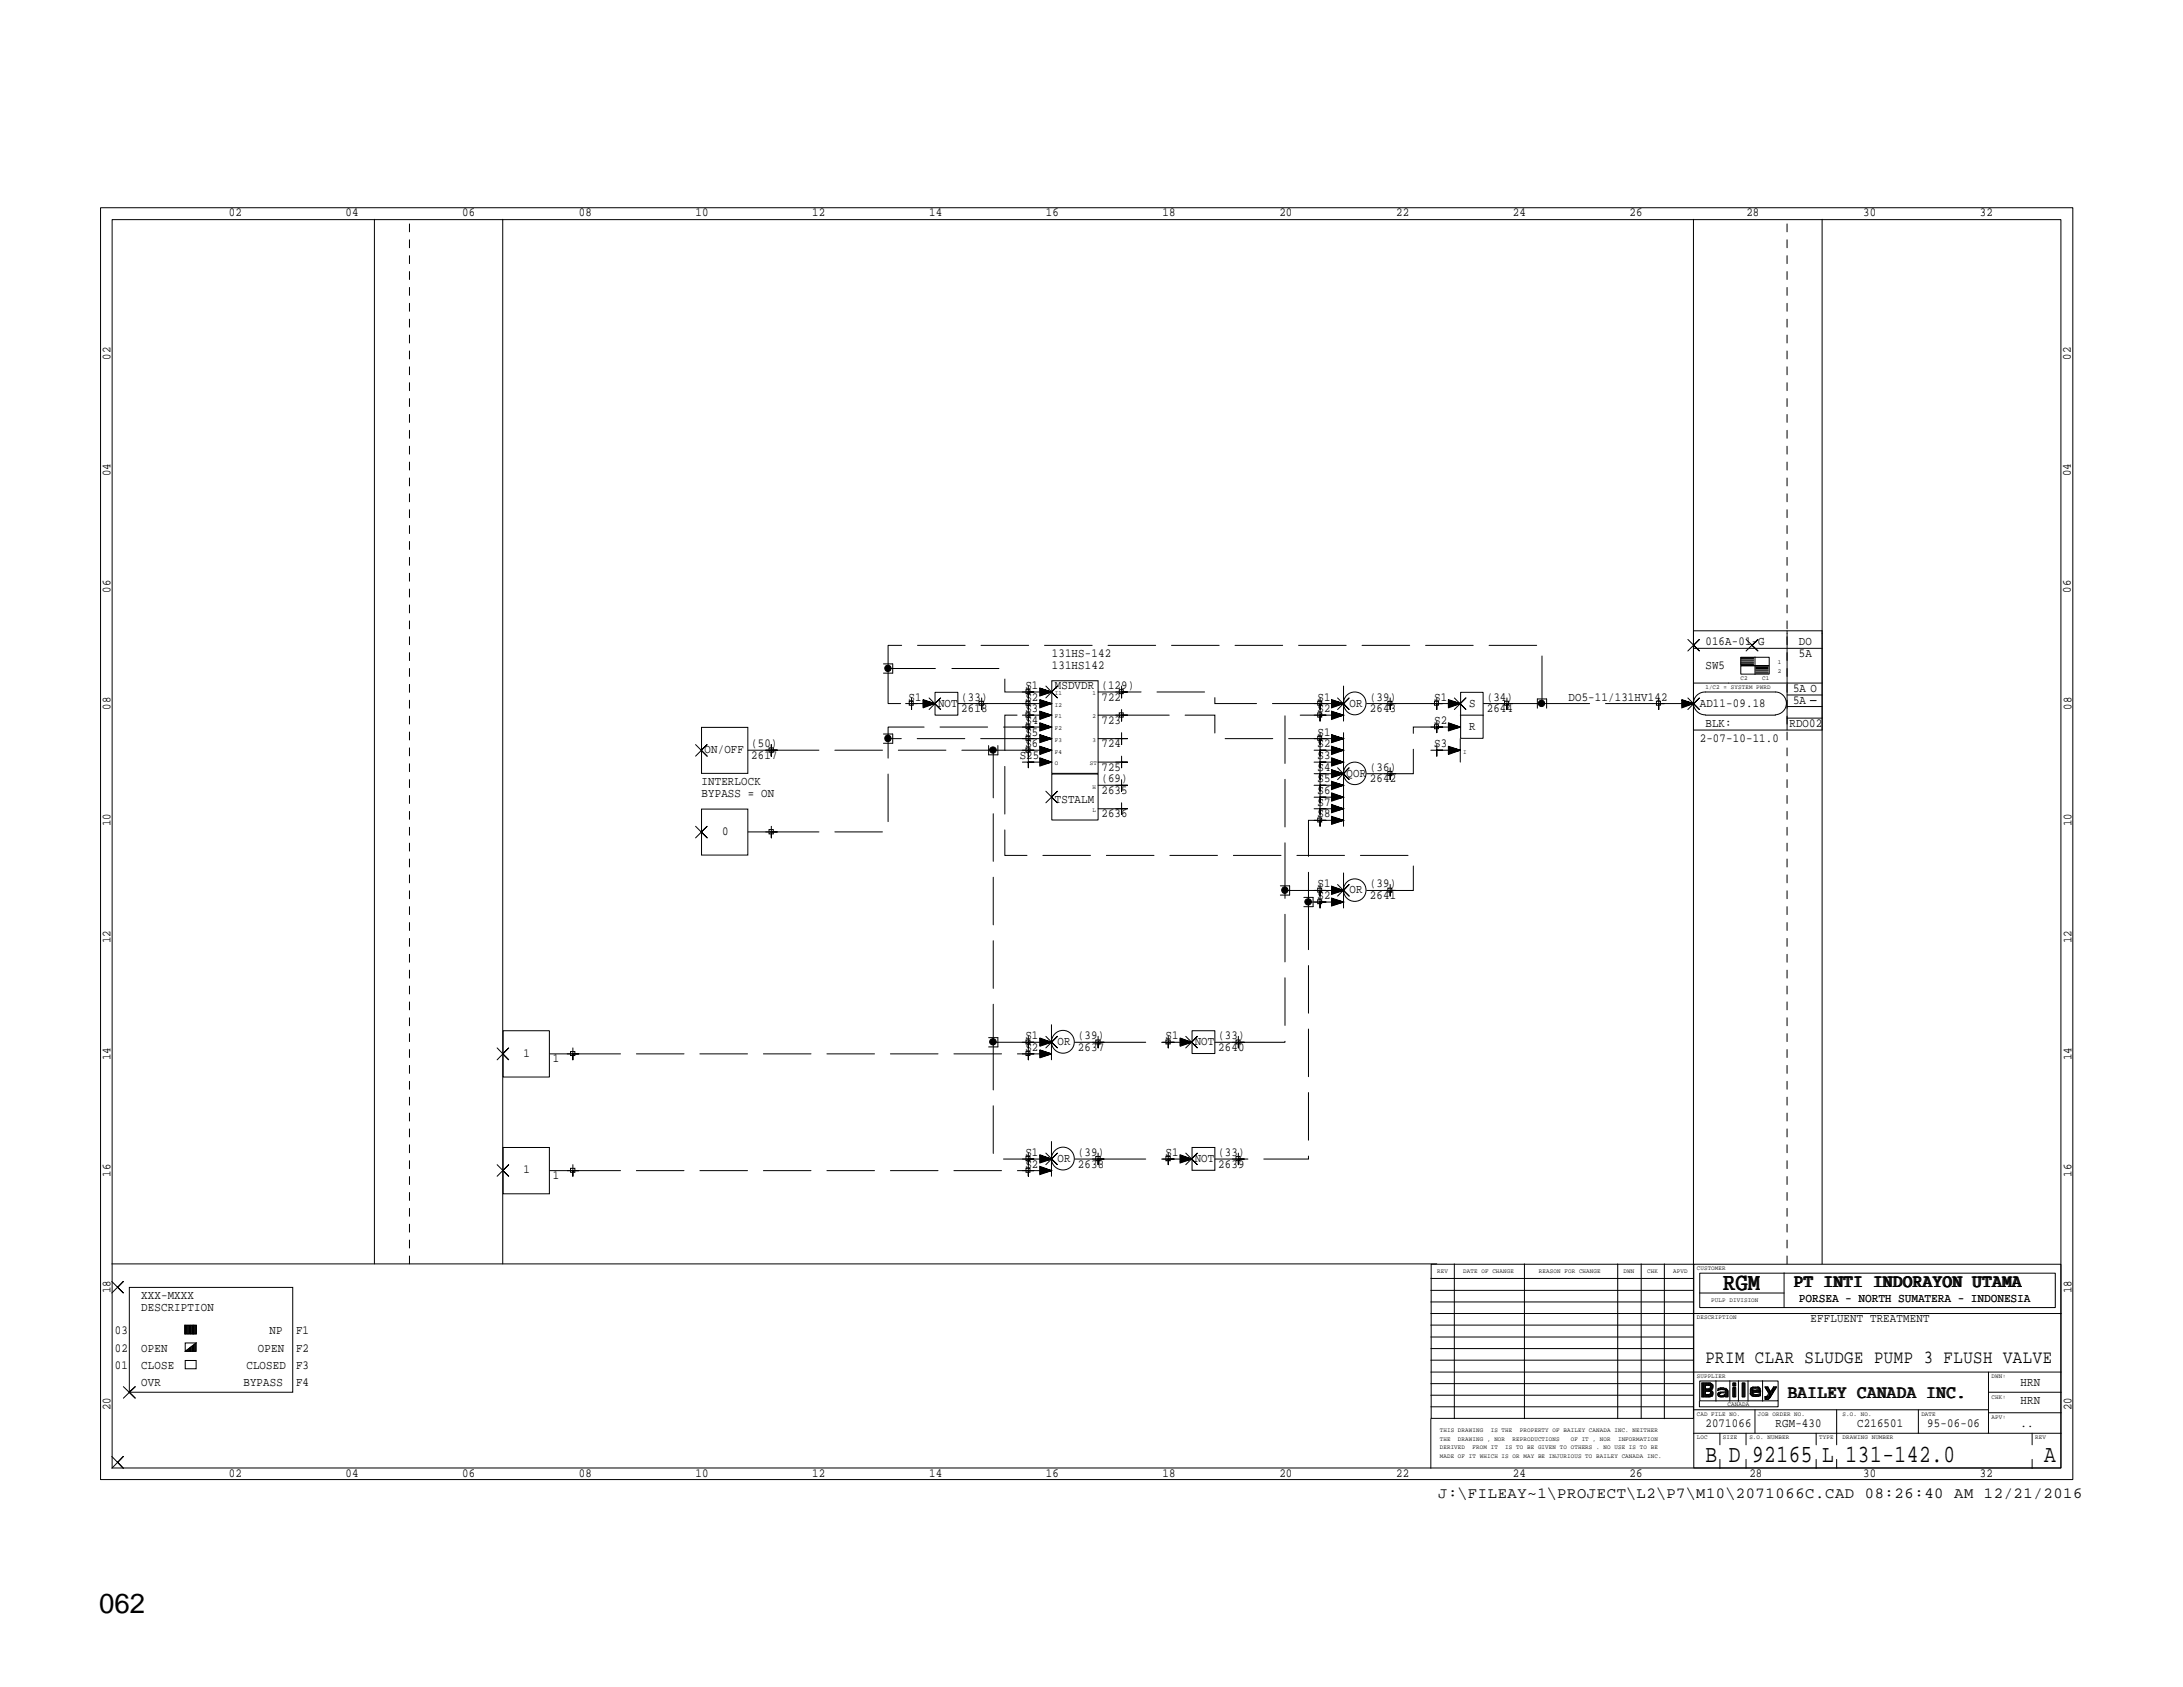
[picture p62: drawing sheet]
<svg xmlns="http://www.w3.org/2000/svg" width="279mm" height="216mm" viewBox="0 0 279 216" stroke-linecap="round" stroke-linejoin="round" font-family="sans-serif">
<defs><g id="words">
<text font-size="3.5" x="12.7" y="206.4">062</text>
<g font-size="3.2">
<text x="220.5" y="165.1">RGM</text>
<text x="218.3" y="187.2">B D 92165 L 131-142.0</text>
<text x="261.6" y="187.2">A</text>
</g>
<g font-size="2.4">
<text x="229.7" y="164.8">PT INTI INDORAYON UTAMA</text>
<text x="218.3" y="174.5">PRIM CLAR SLUDGE PUMP 3 FLUSH VALVE</text>
<text x="228.9" y="178.9">BAILEY CANADA INC.</text>
</g>
<text font-size="2" x="184.1" y="191.7">J:\FILEAY~1\PROJECT\L2\P7\M10\2071066C.CAD 08:26:40 AM 12/21/2016</text>
<g font-size="1.6">
<text x="29.3" y="27.7">02</text>
<text x="44.2" y="27.7">04</text>
<text x="59.1" y="27.7">06</text>
<text x="74.1" y="27.7">08</text>
<text x="89" y="27.7">10</text>
<text x="104" y="27.7">12</text>
<text x="118.9" y="27.7">14</text>
<text x="133.9" y="27.7">16</text>
<text x="148.8" y="27.7">18</text>
<text x="163.7" y="27.7">20</text>
<text x="178.7" y="27.7">22</text>
<text x="193.6" y="27.7">24</text>
<text x="208.6" y="27.7">26</text>
<text x="223.5" y="27.7">28</text>
<text x="238.5" y="27.7">30</text>
<text x="253.4" y="27.7">32</text>
<text x="14.1" y="46" transform="rotate(-90 14.1 46)">02</text>
<text x="265" y="46" transform="rotate(-90 265 46)">02</text>
<text x="14.1" y="61" transform="rotate(-90 14.1 61)">04</text>
<text x="265" y="61" transform="rotate(-90 265 61)">04</text>
<text x="14.1" y="75.9" transform="rotate(-90 14.1 75.9)">06</text>
<text x="265" y="75.9" transform="rotate(-90 265 75.9)">06</text>
<text x="218.3" y="82.5">016A-01-G</text>
<text x="230.3" y="82.5">DO</text>
<text x="116.3" y="89.7">S1</text>
<text x="123" y="89.7">(33)</text>
<text x="131.2" y="89.7">S2</text>
<text x="131.2" y="88.2">S1</text>
<text x="134.6" y="85.6">131HS142</text>
<text x="134.6" y="84.1">131HS-142</text>
<text x="135" y="88.2">MSDVDR (129)</text>
<text x="141" y="89.7">722</text>
<text x="168.6" y="89.7">S1</text>
<text x="175.3" y="89.7">(39)</text>
<text x="183.6" y="89.7">S1</text>
<text x="190.3" y="89.7">(34)</text>
<text x="200.7" y="89.7">DO5-11/131HV142</text>
<text x="218.3" y="85.6">SW5</text>
<text x="229.5" y="88.6">5A O</text>
<text x="230.3" y="84.1">5A</text>
<text x="14.1" y="90.8" transform="rotate(-90 14.1 90.8)">08</text>
<text x="96.1" y="95.6">(50)</text>
<text x="120.1" y="90.4">NOT</text>
<text x="123" y="91.1">2618</text>
<text x="131.2" y="95.6">S6</text>
<text x="131.2" y="94.1">S5</text>
<text x="131.2" y="92.7">S4</text>
<text x="131.2" y="91.1">S3</text>
<text x="141" y="92.7">723</text>
<text x="141" y="95.6">724</text>
<text x="168.6" y="95.6">S2</text>
<text x="168.6" y="94.1">S1</text>
<text x="168.6" y="91.1">S2</text>
<text x="172.7" y="90.4">OR</text>
<text x="175.3" y="91.1">2643</text>
<text x="183.6" y="95.6">S3</text>
<text x="183.6" y="92.7">S2</text>
<text x="188" y="93.4">R</text>
<text x="188" y="90.4">S</text>
<text x="190.3" y="91.1">2644</text>
<text x="217.6" y="90.4">AD11-09.18</text>
<text x="217.6" y="94.9">2-07-10-11.0</text>
<text x="218.3" y="93">BLK:</text>
<text x="229" y="93">RDO02</text>
<text x="229.5" y="90">5A</text>
<text x="265.1" y="90.8" transform="rotate(-90 265.1 90.8)">08</text>
<text x="89.8" y="100.5">INTERLOCK</text>
<text x="89.8" y="102">BYPASS = ON</text>
<text x="90.2" y="96.4">ON/OFF</text>
<text x="96.1" y="97.2">2617</text>
<text x="130.5" y="97.2">S25</text>
<text x="141" y="101.6">2635</text>
<text x="141" y="98.6">725</text>
<text x="141" y="100.1">(69)</text>
<text x="168.6" y="101.6">S6</text>
<text x="168.6" y="100.1">S5</text>
<text x="168.6" y="98.6">S4</text>
<text x="168.6" y="97.2">S3</text>
<text x="172.3" y="99.4">QOR</text>
<text x="175.3" y="100.1">2642</text>
<text x="175.3" y="98.6">(36)</text>
<text x="14.1" y="105.7" transform="rotate(-90 14.1 105.7)">10</text>
<text x="92.4" y="106.8">0</text>
<text x="135" y="102.7">TSTALM</text>
<text x="141" y="104.6">2636</text>
<text x="168.6" y="104.6">S8</text>
<text x="168.6" y="103.1">S7</text>
<text x="265.1" y="105.7" transform="rotate(-90 265.1 105.7)">10</text>
<text x="168.6" y="113.6">S1</text>
<text x="175.3" y="113.6">(39)</text>
<text x="168.6" y="115.1">S2</text>
<text x="172.7" y="114.3">OR</text>
<text x="175.3" y="115.1">2641</text>
<text x="14.1" y="120.7" transform="rotate(-90 14.1 120.7)">12</text>
<text x="265.1" y="120.7" transform="rotate(-90 265.1 120.7)">12</text>
<text x="14.1" y="135.6" transform="rotate(-90 14.1 135.6)">14</text>
<text x="67" y="135.2">1</text>
<text x="70.7" y="136">1</text>
<text x="131.2" y="133">S1</text>
<text x="131.2" y="134.5">S2</text>
<text x="135.3" y="133.7">OR</text>
<text x="138" y="134.5">2637</text>
<text x="138" y="133">(39)</text>
<text x="149.2" y="133">S1</text>
<text x="152.9" y="133.7">NOT</text>
<text x="155.9" y="134.5">2640</text>
<text x="155.9" y="133">(33)</text>
<text x="265.1" y="135.6" transform="rotate(-90 265.1 135.6)">14</text>
<text x="131.2" y="147.9">S1</text>
<text x="131.2" y="149.4">S2</text>
<text x="135.3" y="148.7">OR</text>
<text x="138" y="149.4">2638</text>
<text x="138" y="147.9">(39)</text>
<text x="149.2" y="147.9">S1</text>
<text x="152.9" y="148.7">NOT</text>
<text x="155.9" y="149.4">2639</text>
<text x="155.9" y="147.9">(33)</text>
<text x="14.1" y="150.6" transform="rotate(-90 14.1 150.6)">16</text>
<text x="67" y="150.2">1</text>
<text x="70.7" y="150.9">1</text>
<text x="265.1" y="150.6" transform="rotate(-90 265.1 150.6)">16</text>
<text x="14.1" y="165.5" transform="rotate(-90 14.1 165.5)">18</text>
<text x="18.1" y="166.2">XXX-MXXX</text>
<text x="18.1" y="167.7">DESCRIPTION</text>
<text x="230.3" y="166.6">PORSEA - NORTH SUMATERA - INDONESIA</text>
<text x="265.1" y="165.5" transform="rotate(-90 265.1 165.5)">18</text>
<text x="14.7" y="170.7">03</text>
<text x="14.7" y="173">02</text>
<text x="18.1" y="173">OPEN</text>
<text x="33" y="173">OPEN</text>
<text x="34.5" y="170.7">NP</text>
<text x="37.9" y="173">F2</text>
<text x="37.9" y="170.7">F1</text>
<text x="231.7" y="169.2">EFFLUENT TREATMENT</text>
<text x="14.7" y="175.2">01</text>
<text x="18.1" y="177.4">OVR</text>
<text x="18.1" y="175.2">CLOSE</text>
<text x="31.2" y="177.4">BYPASS</text>
<text x="31.5" y="175.2">CLOSED</text>
<text x="37.9" y="177.4">F4</text>
<text x="37.9" y="175.2">F3</text>
<text x="258.6" y="177.4">HRN</text>
<text x="258.6" y="179.7">HRN</text>
<text x="14.1" y="180.5" transform="rotate(-90 14.1 180.5)">20</text>
<text x="218.3" y="182.7">2071066</text>
<text x="227.2" y="182.7">RGM-430</text>
<text x="237.7" y="182.7">C216501</text>
<text x="246.7" y="182.7">95-06-06</text>
<text x="258.6" y="182.7">..</text>
<text x="265.1" y="180.5" transform="rotate(-90 265.1 180.5)">20</text>
<text x="29.3" y="189">02</text>
<text x="44.2" y="189">04</text>
<text x="59.1" y="189">06</text>
<text x="74.1" y="189">08</text>
<text x="89" y="189">10</text>
<text x="104" y="189">12</text>
<text x="118.9" y="189">14</text>
<text x="133.9" y="189">16</text>
<text x="148.8" y="189">18</text>
<text x="163.7" y="189">20</text>
<text x="178.7" y="189">22</text>
<text x="193.6" y="189">24</text>
<text x="208.6" y="189">26</text>
<text x="223.9" y="189">28</text>
<text x="238.5" y="189">30</text>
<text x="253.4" y="189">32</text>
</g>
<g font-size=".8">
<text x="135" y="88.9">I1</text>
<text x="139.8" y="88.9">1</text>
<text x="218.3" y="88.2">1/C2 = SYSTEM PWRD</text>
<text x="222.8" y="87.1">C2</text>
<text x="225.6" y="87.1">C1</text>
<text x="227.5" y="86.2">2</text>
<text x="227.5" y="85">1</text>
<text x="135" y="95">F3</text>
<text x="135" y="93.4">F2</text>
<text x="135" y="91.9">F1</text>
<text x="135" y="90.5">I2</text>
<text x="139.8" y="91.9">2</text>
<text x="139.8" y="95">3</text>
<text x="135" y="97.9">O</text>
<text x="135" y="96.4">F4</text>
<text x="139.5" y="97.9">ST</text>
<text x="139.8" y="100.9">H</text>
<text x="187.3" y="96.4">I</text>
<text x="139.8" y="103.9">L</text>
<text x="183.9" y="162.9">REV</text>
<text x="187.3" y="162.9">DATE OF CHANGE</text>
<text x="197" y="162.9">REASON FOR CHANGE</text>
<text x="207.8" y="162.9">DWN</text>
<text x="210.8" y="162.9">CHK</text>
<text x="214.2" y="162.9">APVD</text>
<text x="217.2" y="162.5">CUSTOMER</text>
<text x="219" y="166.6">PULP DIVISION</text>
<text x="217.2" y="168.9">DESCRIPTION</text>
<text x="217.2" y="176.4">SUPPLIER</text>
<text x="221.1" y="180">CANADA</text>
<text x="254.9" y="179">CHK:</text>
<text x="254.9" y="176.4">DWN:</text>
<text x="184.3" y="185.5">DERIVED</text>
<text x="184.3" y="184.4">THE</text>
<text x="184.3" y="183.2">THIS DRAWING</text>
<text x="186.6" y="184.4">DRAWING , NOR</text>
<text x="188.5" y="185.5">FROM IT</text>
<text x="190.8" y="183.2">IS THE</text>
<text x="192.7" y="185.5">IS TO BE GIVEN TO OTHERS . NO USE IS TO BE</text>
<text x="193.6" y="184.4">REPRODUCTIONS</text>
<text x="194.5" y="183.2">PROPERTY OF BAILEY CANADA INC. NEITHER</text>
<text x="201" y="184.4">OF IT , NOR</text>
<text x="207.1" y="184.4">INFORMATION</text>
<text x="217.2" y="184.2">LOC</text>
<text x="217.2" y="181.2">CAD FILE NO.</text>
<text x="220.5" y="184.2">SIZE</text>
<text x="223.9" y="184.2">S.O. NUMBER</text>
<text x="225" y="181.2">JOB ORDER NO.</text>
<text x="232.8" y="184.2">TYPE</text>
<text x="235.8" y="184.2">DRAWING NUMBER</text>
<text x="235.8" y="181.2">S.O. NO.</text>
<text x="245.9" y="181.2">DATE</text>
<text x="254.9" y="181.6">APV:</text>
<text x="260.5" y="184.2">REV</text>
<text x="184.3" y="186.6">MADE OF IT WHICH IS OR MAY BE INJURIOUS TO BAILEY CANADA INC.</text>
</g>
</g></defs>
<path d="M113.7 85.6h14.9v3h3" fill="none" stroke="#000" stroke-width=".13" stroke-dasharray="6.1 2" stroke-linecap="butt"/>
<g fill="#000">
<circle cx="113.6" cy="94.5" r=".42"/>
<circle cx="113.6" cy="85.5" r=".41"/>
<circle cx="127.1" cy="96" r=".41"/>
<circle cx="197.3" cy="90" r=".4"/>
<circle cx="164.4" cy="113.9" r=".41"/>
<circle cx="167.4" cy="115.4" r=".41"/>
<circle cx="127.1" cy="133.3" r=".41"/>
</g>
<g fill="none" stroke="#000" stroke-width=".13">
<path d="M12.9 26.6h252.4v162.8h-252.4zM14.4 28.1h249.4v159.8h-249.4zM47.9 28.1v133.7M64.3 28.1v133.7M216.7 28.1v133.7M233.2 28.1v133.7M89 95.3l1.5 1.5-.8-.8 .8-.7-1.5 1.5M89.8 93.1h5.9v5.9h-5.9zM95.8 96h2.9M98.4 95.7h.6v.6h-.6zM98.7 95.3v1.5v-.8h.8h-1.5M113.1 93.9h1.2v1.2h-1.2"/>
<path d="M113.1 85h1.2v1.1h-1.2M116.4 89.7h.5v.6h-.5zM116.7 89.3v1.5v-.8h.7h-1.5M118.2 90.4l1.4-.4-1.4 .5M118.2 90.3l1.4-.3-1.4 .3M118.2 90.1l1.4-.1-1.4 .2M118.2 90h1.4h-2.9M118.2 89.8l1.4 .2-1.4-.1M118.2 89.7l1.4 .3-1.4-.3M118.2 89.6l1.4 .4-1.4 .6v-1.1l1.4 .5M118.9 89.3l1.5 1.5-.8-.8 .8-.7-1.5 1.5M119.7 88.6h2.9v2.9h-2.9z"/>
<path d="M122.6 90h3M125.3 89.7h.6v.6h-.6zM125.6 89.3v1.5v-.8h.8h-1.5M126.5 95.4v1.2h1.2v-1.2M131.3 88.3h.5v.5h-.5zM131.3 89.7h.5v.6h-.5zM131.3 91.2h.5v.6h-.5zM131.3 92.8h.5v.5h-.5zM131.3 94.2h.5v.5h-.5zM131.3 95.7h.5v.6h-.5zM131.6 87.8v1.5v-.7h.7h-1.4M131.6 89.3v1.5v-.8h.7h-1.4"/>
<path d="M131.6 90.8v1.5v-.8h.7h-1.4M131.6 92.3v1.5v-.8h.7h-1.4M131.6 93.8v1.5v-.8h.7h-1.4M131.6 95.3v1.5v-.8h.7h-1.4M131.6 96.8v1.5v-.8h.7h-1.4M133.1 97.9l1.5-.4-1.5 .5M133.1 97.7l1.5-.2-1.5 .3M133.1 97.6l1.5-.1-1.5 .2M133.1 97.5h1.5h-3M133.1 97.3l1.5 .2-1.5-.1M133.1 97.2l1.5 .3-1.5-.3M133.1 97.1l1.5 .4-1.5 .5v-1l1.5 .5"/>
<path d="M133.1 96.4l1.5-.4-1.5 .5M133.1 96.3l1.5-.3-1.5 .3M133.1 96.1l1.5-.1-1.5 .2M133.1 96h1.5h-3M133.1 95.8l1.5 .2-1.5-.1M133.1 95.7l1.5 .3-1.5-.3M133.1 95.6l1.5 .4-1.5 .6v-1.1l1.5 .5M133.1 94.9l1.5-.4-1.5 .5M133.1 94.7l1.5-.2-1.5 .3M133.1 94.6l1.5-.1-1.5 .2M133.1 94.4l1.5 .1h-3M133.1 94.3l1.5 .2-1.5-.1"/>
<path d="M133.1 94.1l1.5 .4-1.5-.3M133.1 94.1l1.5 .4-1.5 .5v-1l1.5 .5M133.1 93.4l1.5-.4-1.5 .5M133.1 93.3l1.5-.3-1.5 .3M133.1 93.1l1.5-.1-1.5 .2M133.1 93h1.5h-3M133.1 92.8l1.5 .2-1.5-.1M133.1 92.7l1.5 .3-1.5-.2M133.1 92.6l1.5 .4-1.5 .6v-1.1l1.5 .5M133.1 91.9l1.5-.4-1.5 .5M133.1 91.8l1.5-.3-1.5 .4M133.1 91.6l1.5-.1-1.5 .2"/>
<path d="M133.1 91.5h1.5h-3M133.1 91.3l1.5 .2-1.5-.1M133.1 91.2l1.5 .3-1.5-.3M133.1 91.1l1.5 .4-1.5 .6v-1.1l1.5 .5M133.1 90.4l1.5-.4-1.5 .5M133.1 90.3l1.5-.3-1.5 .3M133.1 90.1l1.5-.1-1.5 .2M133.1 90h1.5h-3M133.1 89.8l1.5 .2-1.5-.1M133.1 89.7l1.5 .3-1.5-.3M133.1 89.6l1.5 .4-1.5 .6v-1.1l1.5 .5M133.1 88.9l1.5-.3-1.5 .4"/>
<path d="M133.1 88.8l1.5-.2-1.5 .3M133.1 88.6h1.5l-1.5 .1M133.1 88.5l1.5 .1h-3M133.1 88.3l1.5 .3-1.5-.2M133.1 88.2l1.5 .4-1.5-.3M133.1 88.1l1.5 .5-1.5 .5v-1l1.5 .5M133.9 87.8l1.4 1.5-.7-.7 .7-.8-1.4 1.5M134.6 99.1h5.9v5.8h-5.9zM134.6 87.1h5.9v11.9h-5.9zM140.5 88.6h3.1M140.5 91.5h3.1M140.5 97.5h3.1"/>
<path d="M140.5 94.5h3.1M143.3 88.3h.5v.5h-.5zM143.3 91.2h.5v.6h-.5zM143.6 99.8v1.5v-.8h.7h-1.5M143.6 87.8v1.5v-.7h.7h-1.5M143.6 90.8v1.5v-.8h.7h-1.5M143.6 93.8v1.5v-.8h.7h-1.5M143.6 96.8v1.5v-.8h.7h-1.5M168.7 94.2h.5v.5h-.5zM168.7 89.7h.5v.6h-.5zM168.7 91.2h.5v.6h-.5zM169 93.8v1.5v-.8h.7h-1.5"/>
<path d="M169 95.3v1.5v-.8h.7h-1.5M169 96.8v1.5v-.8h.7h-1.5M169 98.3v1.5v-.8h.7h-1.5M169 99.8v1.5v-.8h.7h-1.5M169 89.3v1.5v-.8h.7h-1.5M169 90.8v1.5v-.8h.7h-1.5M170.4 94.9l1.6-.4-1.6 .5M170.4 94.7l1.6-.2-1.6 .3M170.4 94.6l1.6-.1-1.6 .2M170.4 94.4l1.6 .1h-3M170.4 94.3l1.6 .2-1.6-.1M170.4 94.1l1.6 .4-1.6-.3"/>
<path d="M170.4 94.1l1.6 .4-1.6 .5v-1l1.6 .5M170.4 96.4l1.6-.4-1.6 .5M170.4 96.3l1.6-.3-1.6 .3M170.4 96.1l1.6-.1-1.6 .2M170.4 96h1.6h-3M170.4 95.8l1.6 .2-1.6-.1M170.4 95.7l1.6 .3-1.6-.3M170.4 95.6l1.6 .4-1.6 .6v-1.1l1.6 .5M170.4 97.9l1.6-.4-1.6 .5M170.4 97.7l1.6-.2-1.6 .3M170.4 97.6l1.6-.1-1.6 .2M170.4 97.5h1.6h-3"/>
<path d="M170.4 97.3l1.6 .2-1.6-.1M170.4 97.2l1.6 .3-1.6-.3M170.4 97.1l1.6 .4-1.6 .5v-1l1.6 .5M170.4 99.4l1.6-.4-1.6 .5M170.4 99.2l1.6-.2-1.6 .3M170.4 99.1l1.6-.1-1.6 .1M170.4 98.9l1.6 .1h-3M170.4 98.8l1.6 .2-1.6-.2M170.4 98.6l1.6 .4-1.6-.3M170.4 98.6l1.6 .4-1.6 .5v-1l1.6 .5M170.4 90.4l1.6-.4-1.6 .5M170.4 90.3l1.6-.3-1.6 .3"/>
<path d="M170.4 90.1l1.6-.1-1.6 .2M170.4 90h1.6h-3M170.4 89.8l1.6 .2-1.6-.1M170.4 89.7l1.6 .3-1.6-.3M170.4 89.6l1.6 .4-1.6 .6v-1.1l1.6 .5M170.4 91.9l1.6-.4-1.6 .5M170.4 91.8l1.6-.3-1.6 .4M170.4 91.6l1.6-.1-1.6 .2M170.4 91.5h1.6h-3M170.4 91.3l1.6 .2-1.6-.1M170.4 91.2l1.6 .3-1.6-.3M170.4 91.1l1.6 .4-1.6 .6v-1.1l1.6 .5"/>
<path d="M171.2 98.3l1.5 1.5-.7-.8 .7-.7-1.5 1.5M171.2 89.3l1.5 1.5-.7-.8 .7-.7-1.5 1.5M172 93.8v11.9M172 87.8v4.5M174.9 99h3M174.9 90h3M177.6 98.7h.5v.5h-.5zM177.6 89.7h.5v.6h-.5zM177.9 98.3v1.5v-.8h.7h-1.4M177.9 89.3v1.5v-.8h.7h-1.4M183.6 89.7h.5v.6h-.5zM183.6 92.8h.5v.5h-.5z"/>
<path d="M183.9 89.3v1.5v-.8h.8h-1.6M183.9 92.3v1.5v-.8h.8h-1.6M183.9 95.3v1.5v-.8h.8h-1.6M185.4 96.4l1.5-.4-1.5 .5M185.4 96.3l1.5-.3-1.5 .3M185.4 96.1l1.5-.1-1.5 .2M185.4 96h1.5h-3M185.4 95.8l1.5 .2-1.5-.1M185.4 95.7l1.5 .3-1.5-.3M185.4 95.6l1.5 .4-1.5 .6v-1.1l1.5 .5M185.4 93.4l1.5-.4-1.5 .5M185.4 93.3l1.5-.3-1.5 .3"/>
<path d="M185.4 93.1l1.5-.1-1.5 .2M185.4 93h1.5h-3M185.4 92.8l1.5 .2-1.5-.1M185.4 92.7l1.5 .3-1.5-.2M185.4 92.6l1.5 .4-1.5 .6v-1.1l1.5 .5M185.4 90.4l1.5-.4-1.5 .5M185.4 90.3l1.5-.3-1.5 .3M185.4 90.1l1.5-.1-1.5 .2M185.4 90h1.5h-3M185.4 89.8l1.5 .2-1.5-.1M185.4 89.7l1.5 .3-1.5-.3M185.4 89.6l1.5 .4-1.5 .6v-1.1l1.5 .5"/>
<path d="M186.1 89.3l1.5 1.5-.7-.8 .7-.7-1.5 1.5M186.9 91.5h3M186.9 94.5v3M186.9 88.6h2.9v5.9h-2.9zM189.9 90h3M192.6 89.7h.5v.6h-.5zM192.9 89.3v1.5v-.8h.7h-1.5M196.8 90.6v-1.1h1.1v1.1M212 89.7h.5v.6h-.5zM212.3 89.3v1.5v-.8h.7h-1.5M215.3 90.4l1.4-.4-1.4 .5M215.3 90.3l1.4-.3-1.4 .3"/>
<path d="M215.3 90.1l1.4-.1-1.4 .2M215.3 90h1.4h-1.4M215.3 89.8l1.4 .2-1.4-.1M215.3 89.7l1.4 .3-1.4-.3M215.3 89.6l1.4 .4-1.4 .6v-1.1l1.4 .5h-4.4M216 89.3l1.5 1.5-.8-.8 .8-.7-1.5 1.5M216 81.8l1.5 1.5-.8-.7 .8-.8-1.5 1.5M216.7 80.7h16.5v12.7h-16.5M216.7 87.4h16.5M216.7 83h16.5M218.3 91.5a1.46 1.46 0 0 1-1.6-1.5 1.46 1.46 0 0 1 1.6-1.4h8.9a1.46 1.46 0 0 1 1.4 1.4 1.46 1.46 0 0 1-1.4 1.5M218.3 91.5h8.9"/>
<path d="M222.8 84.2h1.7M222.8 84.3h1.7M222.8 84.5h1.7M222.8 84.6h1.7M222.8 84.8h1.7M222.8 84.9h1.7M222.8 85h1.7M222.8 84.1h3.6v1.1h-3.6zM222.8 85.2h3.6v1.1h-3.6zM223.5 81.8l1.5 1.5-.8-.7 .8-.8-1.5 1.5M224.6 84.1v2.2M224.7 86.1h1.6"/>
<path d="M224.7 85.3h1.6M224.7 85.4h1.6M224.7 85.6h1.6M224.7 85.7h1.6M224.7 85.9h1.6M224.7 86h1.6M228.7 80.7v12.7M228.7 91.9h4.5M228.7 88.9h4.5M228.7 90.4h4.5M231.7 89.7h.8M89 105.7l1.5 1.5-.8-.7 .8-.8-1.5 1.5"/>
<path d="M89.8 103.5h5.9v5.9h-5.9zM95.8 106.5h2.9M98.4 106.2h.6v.5h-.6zM98.7 105.7v1.5v-.7h.8h-1.5M133.9 101.3l1.4 1.4-.7-.7 .7-.7-1.4 1.4M140.5 103.5h3.1M140.5 100.5h3.1M143.6 102.7v1.5v-.7h.7h-1.5M163.9 113.4h1.2v1.2h-1.2M166.9 114.8h1.2v1.2h-1.2M168.7 113.7h.5v.5h-.5zM168.7 115.1h.5v.6h-.5z"/>
<path d="M168.7 104.7h.5v.5h-.5zM169 113.2v1.5v-.7h.7h-1.5M169 114.7v1.5v-.8h.7h-1.5M169 101.3v1.4v-.7h.7h-1.5M169 102.7v1.5v-.7h.7h-1.5M169 104.2v1.5v-.7h.7h-1.5M170.4 114.3l1.6-.3-1.6 .4M170.4 114.2l1.6-.2-1.6 .3M170.4 114h1.6l-1.6 .1M170.4 113.9l1.6 .1h-3M170.4 113.7l1.6 .3-1.6-.2M170.4 113.6l1.6 .4-1.6-.3"/>
<path d="M170.4 113.5l1.6 .5-1.6 .5v-1.1l1.6 .6M170.4 115.8l1.6-.4-1.6 .5M170.4 115.7l1.6-.3-1.6 .3M170.4 115.5l1.6-.1-1.6 .2M170.4 115.4h1.6h-3M170.4 115.2l1.6 .2-1.6-.1M170.4 115.1l1.6 .3-1.6-.3M170.4 115l1.6 .4-1.6 .6v-1.1l1.6 .5M170.4 100.9l1.6-.4-1.6 .5M170.4 100.8l1.6-.3-1.6 .3M170.4 100.6l1.6-.1-1.6 .2M170.4 100.4l1.6 .1h-3"/>
<path d="M170.4 100.3l1.6 .2-1.6-.1M170.4 100.1l1.6 .4-1.6-.3M170.4 100.1l1.6 .4-1.6 .5v-1l1.6 .5M170.4 102.4l1.6-.4-1.6 .4M170.4 102.2l1.6-.2-1.6 .3M170.4 102.1l1.6-.1-1.6 .1M170.4 101.9l1.6 .1h-3M170.4 101.8l1.6 .2-1.6-.1M170.4 101.6l1.6 .4-1.6-.3M170.4 101.6l1.6 .4-1.6 .5v-1l1.6 .5M170.4 103.9l1.6-.4-1.6 .4M170.4 103.7l1.6-.2-1.6 .3"/>
<path d="M170.4 103.6l1.6-.1-1.6 .1M170.4 103.4l1.6 .1h-3M170.4 103.3l1.6 .2-1.6-.2M170.4 103.1l1.6 .4-1.6-.3M170.4 103l1.6 .5-1.6 .5v-1l1.6 .5M170.4 105.4l1.6-.4-1.6 .5M170.4 105.2l1.6-.2-1.6 .3M170.4 105.1l1.6-.1-1.6 .2M170.4 104.9l1.6 .1h-3M170.4 104.8l1.6 .2-1.6-.1M170.4 104.6l1.6 .4-1.6-.3M170.4 104.6l1.6 .4-1.6 .5v-1l1.6 .5"/>
<path d="M171.2 113.2l1.5 1.5-.7-.7 .7-.8-1.5 1.5M172 111.7v4.5M174.9 114h3M177.6 113.7h.5v.5h-.5zM177.9 113.2v1.5v-.7h.7h-1.4M63.6 134.1l1.5 1.5-.8-.7 .8-.8-1.5 1.5M64.4 131.9h5.9v5.9h-5.9zM70.4 134.9h2.9M73 134.6h.6v.5h-.6zM73.3 134.1v1.5v-.7h.8h-1.5M126.5 132.8h1.2v1.2h-1.2M131.3 133.1h.5v.5h-.5z"/>
<path d="M131.3 134.6h.5v.5h-.5zM131.6 132.6v1.5v-.7h.7h-1.4M131.6 134.1v1.5v-.7h.7h-1.4M133.1 133.7l1.5-.3-1.5 .4M133.1 133.6l1.5-.2-1.5 .3M133.1 133.4h1.5l-1.5 .1M133.1 133.3l1.5 .1h-3M133.1 133.1l1.5 .3-1.5-.2M133.1 133l1.5 .4-1.5-.3M133.1 132.9l1.5 .5-1.5 .5v-1.1l1.5 .6M133.1 135.3l1.5-.4-1.5 .4M133.1 135.1l1.5-.2-1.5 .3"/>
<path d="M133.1 135l1.5-.1-1.5 .1M133.1 134.8l1.5 .1h-3M133.1 134.7l1.5 .2-1.5-.2M133.1 134.5l1.5 .4-1.5-.3M133.1 134.4l1.5 .5-1.5 .5v-1l1.5 .5M133.9 132.6l1.4 1.5-.7-.7 .7-.8-1.4 1.5M134.6 131.1v4.5M137.6 133.4h2.9M140.2 133.1h.6v.5h-.6zM140.5 132.6v1.5v-.7h.8h-1.5M149.2 133.1h.6v.5h-.6zM149.5 132.6v1.5v-.7h.8h-1.5"/>
<path d="M151 133.7l1.5-.3-1.5 .4M151 133.6l1.5-.2-1.5 .3M151 133.4h1.5l-1.5 .1M151 133.3l1.5 .1h-3M151 133.1l1.5 .3-1.5-.2M151 133l1.5 .4-1.5-.3M151 132.9l1.5 .5-1.5 .5v-1.1l1.5 .6M151.8 132.6l1.4 1.5-.7-.7 .7-.8-1.4 1.5M152.6 131.9h2.9v2.9h-2.9zM155.5 133.4h3M158.2 133.1h.5v.5h-.5zM158.5 132.6v1.5v-.7h.8h-1.6"/>
<path d="M63.6 149.1l1.5 1.4-.8-.7 .8-.7-1.5 1.4M64.4 146.9h5.9v5.9h-5.9zM70.4 149.8h2.9M73 149.5h.6v.5h-.6zM73.3 149.1v1.4v-.7h.8h-1.5M131.3 148h.5v.5h-.5zM131.3 149.5h.5v.5h-.5zM131.6 147.6v1.5v-.8h.7h-1.4M131.6 149.1v1.4v-.7h.7h-1.4M133.1 148.7l1.5-.4-1.5 .5M133.1 148.5l1.5-.2-1.5 .3M133.1 148.4l1.5-.1-1.5 .2"/>
<path d="M133.1 148.2l1.5 .1h-3M133.1 148.1l1.5 .2-1.5-.1M133.1 148l1.5 .3-1.5-.3M133.1 147.9l1.5 .4-1.5 .5v-1l1.5 .5M133.1 150.2l1.5-.4-1.5 .4M133.1 150l1.5-.2-1.5 .3M133.1 149.9l1.5-.1-1.5 .1M133.1 149.7l1.5 .1h-3M133.1 149.6l1.5 .2-1.5-.2M133.1 149.4l1.5 .4-1.5-.3M133.1 149.4l1.5 .4-1.5 .5v-1l1.5 .5M133.9 147.6l1.4 1.5-.7-.8 .7-.7-1.4 1.5"/>
<path d="M134.6 146.1v4.4M137.6 148.3h2.9M140.2 148h.6v.5h-.6zM140.5 147.6v1.5v-.8h.8h-1.5M149.2 148h.6v.5h-.6zM149.5 147.6v1.5v-.8h.8h-1.5M151 148.7l1.5-.4-1.5 .5M151 148.5l1.5-.2-1.5 .3M151 148.4l1.5-.1-1.5 .2M151 148.3h1.5h-3M151 148.1l1.5 .2-1.5-.1M151 148l1.5 .3-1.5-.3"/>
<path d="M151 147.9l1.5 .4-1.5 .5v-1l1.5 .5M151.8 147.6l1.4 1.5-.7-.8 .7-.7-1.4 1.5M152.6 146.9h2.9v2.9h-2.9zM155.5 148.3h3M158.2 148h.5v.5h-.5zM158.5 147.6v1.5v-.8h.8h-1.6M14.3 161.8h169.6M14.3 164l1.5 1.5-.7-.7 .7-.8-1.5 1.5M15.8 177.5l1.5 1.4-.7-.7 .7-.7-1.5 1.4M16.6 164.8h20.9v13.4h-20.9zM23.7 169.6v1.1M23.7 169.6h1.4v1.1h-1.4z"/>
<path d="M23.7 174.1h1.4v1.1h-1.4zM23.7 171.9h1.4v1h-1.4zM23.8 169.6v1.1M23.8 172.9v.1M23.9 169.6v1.1M23.9 172.8v.2M24 169.6v1.1M24 172.8v.2M24.1 169.6v1.1M24.1 172.7v.3M24.2 169.6v1.1M24.2 172.6v.4"/>
<path d="M24.3 169.6v1.1M24.3 172.5v.5M24.3 172.4v.6M24.4 169.6v1.1M24.4 172.4v.6M24.5 169.6v1.1M24.5 172.4v.6M24.6 169.6v1.1M24.6 172.3v.7M24.7 169.6v1.1M24.7 172.2v.8M24.8 169.6v1.1"/>
<path d="M24.8 172.1v.9M24.9 169.6v1.1M24.9 172v1M25 169.6v1.1M25 172v1M25.1 169.6v1.1M25.1 171.9v1.1M25.1 171.8l-1.4 1.2M183.1 178.6h33.6M183.1 177.1h33.6M183.1 174.1h33.6M183.1 172.6h33.6"/>
<path d="M183.1 171.1h33.6M183.1 169.6h33.6M183.1 166.6h33.6M183.1 165.1h33.6M183.1 163.6h33.6M183.2 161.8h33.5v19.7h-33.5zM186.1 161.8v19.8M195.1 161.8v19.8M207 161.8v19.8M210.1 161.8v19.8M213 161.8v19.8M216.8 161.8h47v26.1h-47z"/>
<path d="M217.5 179.3v.7h10.1v-.7M217.5 165.5h10.8M217.5 176.7h10.1v2.6h-10.1zM217.5 162.9h45.6v4.4h-45.6zM217.9 177v1.8M218 177v1.8M218.1 177v1.8M218.2 177v1.8M218.3 177v1.8M218.4 177v.3M218.4 177.8v.3M218.4 178.5v.3"/>
<path d="M218.5 177v.3M218.5 177.8v.3M218.5 178.5v.3M218.6 177v.3M218.6 177.8v.3M218.6 178.5v.3M218.7 177v.3M218.7 177.8v.3M218.7 178.5v.3M218.8 177.3h-.5v.5h.5v.3M218.8 178.1h-.5v.4h.5v.3M218.8 178.1l.1 .1v.2h-.2"/>
<path d="M218.8 177.3l.1 .2-.2 .2M218.8 177v.3M218.9 177.9a.43 .43 0 0 1 .3 .4 .43 .43 0 0 1-.4 .4M218.9 177a.41 .41 0 0 1 .3 .4 .41 .41 0 0 1-.4 .4M218.9 177h-1.1v1.8h1.1v-.3M218.9 177v.3M218.9 177.8v.3M218.9 177v.4M218.9 177.7v.4M218.9 178.4v.4M219 177.1v.7M219 178v.7"/>
<path d="M219.1 177.1v.7M219.1 178v.7M219.2 177.2v.6M219.2 178.1v.6M219.2 177.2v.5M219.2 178.1v.5M219.6 176.7v2.6M219.9 178.6l.2 .2h.2M219.9 178.6l-.1-.2 .2-.2v.5M219.9 177.9v-.2l-.1 .3 .6-.2 .4 .1M219.9 178.3v.3M220 177.7v.2"/>
<path d="M220 178.2v.5M220 177.7v.1M220.1 177.6v.2M220.1 178.2v.1M220.2 178.1v.2l-.2 .1 .2 .2M220.2 177.6v.2M220.2 178.6v.2M220.3 177.6v.2M220.3 178.1v.2M220.3 178.6v.2M220.4 177.6v.2M220.4 178.1v.2"/>
<path d="M220.4 178.6v.2M220.5 178.8v-.2l.1 .2M220.5 177.6v.2M220.5 178.1v.2M220.6 177.6v.2M220.6 178.1v.2M220.6 178.6v.2M220.7 177.7v.1M220.7 178.1v.1M220.7 178.6v.1M220.8 178.5l-.7 .1v.2M220.8 178.1l-.1 .4"/>
<path d="M220.8 178.7l-.5 .1M220.8 177.7v.2M220.8 177.9v.2M220.8 177.8l.2 .2M220.9 177.7v.2M220.9 178.1v.7M220.9 177.7v1.1M221 177.8v1M221.1 177.8v1M221.2 178v.8h-.4v-.3M221.4 176.7v2.6M221.8 177h.4v.4h-.4z"/>
<path d="M221.8 177.6h.4v1.2h-.4zM221.8 177v.4M221.8 177.6v1.2M221.9 177v.4M221.9 177.6v1.2M222 177v.4M222 177.6v1.2M222.1 177v.4M222.1 177.6v1.2M222.5 176.7v2.6M223 177h.3v1.8h-.3zM223.1 177v1.8"/>
<path d="M223.2 177v1.8M223.3 177v1.8M223.7 176.7v2.6M224 178.3l.2 .3M224.1 177.7v.8M224.2 177.6l-.2 .2v.5M224.2 177.6v1M224.3 178.2a.54 .54 0 0 0 .6 .3v.2M224.3 177.7l-.1 .2M224.3 178h.7v.2M224.3 177.5v1.1M224.4 177.5v.3"/>
<path d="M224.4 178v.2M224.4 178.3v.4M224.4 177.8h.3l.3 .1M224.4 177.5v.2M224.4 178.4v.3M224.5 177.5l-.3 .1M224.5 177.5v.2M224.5 178v.2M224.5 178.5v.2M224.6 177.5v.2M224.6 178v.2M224.6 178.5v.2"/>
<path d="M224.7 177.5v.2M224.7 178v.2M224.7 178.5v.2M224.7 178.6v.1M224.8 177.5v.2M224.8 178v.2M224.8 178.5v.2M224.9 177.5l.3 .1M224.9 177.5v.2M224.9 178v.2M225 177.5v.3M225 178v.2"/>
<path d="M225 178.5v.2M225.1 177.7l.1 .2M225.1 177.5v.7M225.1 178.5v.2M225.2 177.6v.6M225.2 178.4v.2M225.3 178.6l-.6 .1-.5-.1M225.3 177.7v.5M225.3 178.3l-.6 .2M225.3 177.9v.3h-1M225.3 178.3v.3v-.2M225.6 176.7v2.6"/>
<path d="M225.9 178.8l.3-.1v.4M225.9 178.8v.3h.3M225.9 178.8h.4M226 177.5v.2M226 178.7v.4M226 177.5v.3M226.1 177.5v.4M226.1 178.7v.4M226.2 177.5v.5M226.3 177.5v.6M226.3 178.7v.4M226.3 177.5h-.4l.7 1.2"/>
<path d="M226.3 177.5l.3 .6M226.3 178.4l-.2 .2M226.3 177.7v.5M226.3 178.6v.5M226.4 177.8v.5M226.4 178.4v.6M226.5 177.9v1M226.6 178.7l-.1 .2-.3 .2M226.6 178.1v.7M226.7 178.1v.5M226.8 177.9v.6M226.9 177.8v.5"/>
<path d="M226.9 177.7v.6M227 177.5v.6M227 177.5l-.4 .6M227 177.5h.4M227.1 177.5v.5M227.2 177.5v.4M227.2 177.5v.3M227.3 177.5v.2M227.4 177.5l-.8 1.4v-.9M227.4 177.5l-.8 1.2M228.3 162.9v4.4M254.5 178.2h9.3"/>
<path d="M254.5 175.6v7.8M263.8 175.6h-80.7M263.8 168.1h-80.7M14.3 186.4l1.5 1.5-.7-.7 .7-.8-1.5 1.5M183.1 180h33.6M183.1 181.6v6.3M216.7 183.4h47.1M216.7 180.4h37.8M220.1 183.4v1.5M220.1 186.8v1.1M223.5 183.4v1.5M223.5 186.8v1.1"/>
<path d="M224.6 180.4v3M232.4 183.4v1.5M232.4 186.8v1.1M235.1 186.8v1.1M235.1 180.4v4.5M245.5 180.4v3M254.5 180.8h9.3M260.1 183.4v1.5M260.1 186.8v1.1"/>
<circle cx="113.6" cy="94.5" r=".42"/>
<circle cx="113.6" cy="85.5" r=".41"/>
<circle cx="127.1" cy="96" r=".41"/>
<circle cx="173.4" cy="90" r="1.45"/>
<circle cx="173.4" cy="99" r="1.44"/>
<circle cx="197.3" cy="90" r=".4"/>
<circle cx="164.4" cy="113.9" r=".41"/>
<circle cx="167.4" cy="115.4" r=".41"/>
<circle cx="173.4" cy="113.9" r="1.44"/>
<circle cx="127.1" cy="133.3" r=".41"/>
<circle cx="136" cy="133.3" r="1.46"/>
<circle cx="136" cy="148.3" r="1.46"/>
</g>
<g fill="none" stroke="#000" stroke-width=".13" stroke-dasharray="6.1 2">
<path d="M98.7 96h28.4M113.7 94.5v-1.5h17.9M113.7 85.6v4.4h3M125.6 90h6M127.1 96h4.5M127.1 96v37.4M131.6 94.5h-17.9M143.6 91.5h11.9v3h13.5M169 90h-13.5v-1.4h-11.9M177.9 99h3v-6h3M183.9 90h-6M192.9 90h4.5"/>
<path d="M197.4 90h14.9M197.4 90v-7.4h-83.7v3M98.7 106.5h15v-12M164.5 114v-22.5h4.5M167.5 115.4v32.9h-9M167.5 115.4h1.5M169 105h-1.5v10.4M169 114h-4.5M177.9 114h3v-4.5h-52.3v-18h3M73.3 134.9h58.3M127.1 133.4v14.9h4.5M131.6 133.4h-4.5"/>
<path d="M140.5 133.4h9M158.5 133.4h6v-19.4M73.3 149.8h58.3M140.5 148.3h9"/>
</g>
<path d="M52.4 161.8v-133.7M228.7 161.8v-133.7" fill="none" stroke="#000" stroke-width=".13" stroke-dasharray="1 1 1 1 1 1 1 1"/>
<use href="#words"/>
</svg>
